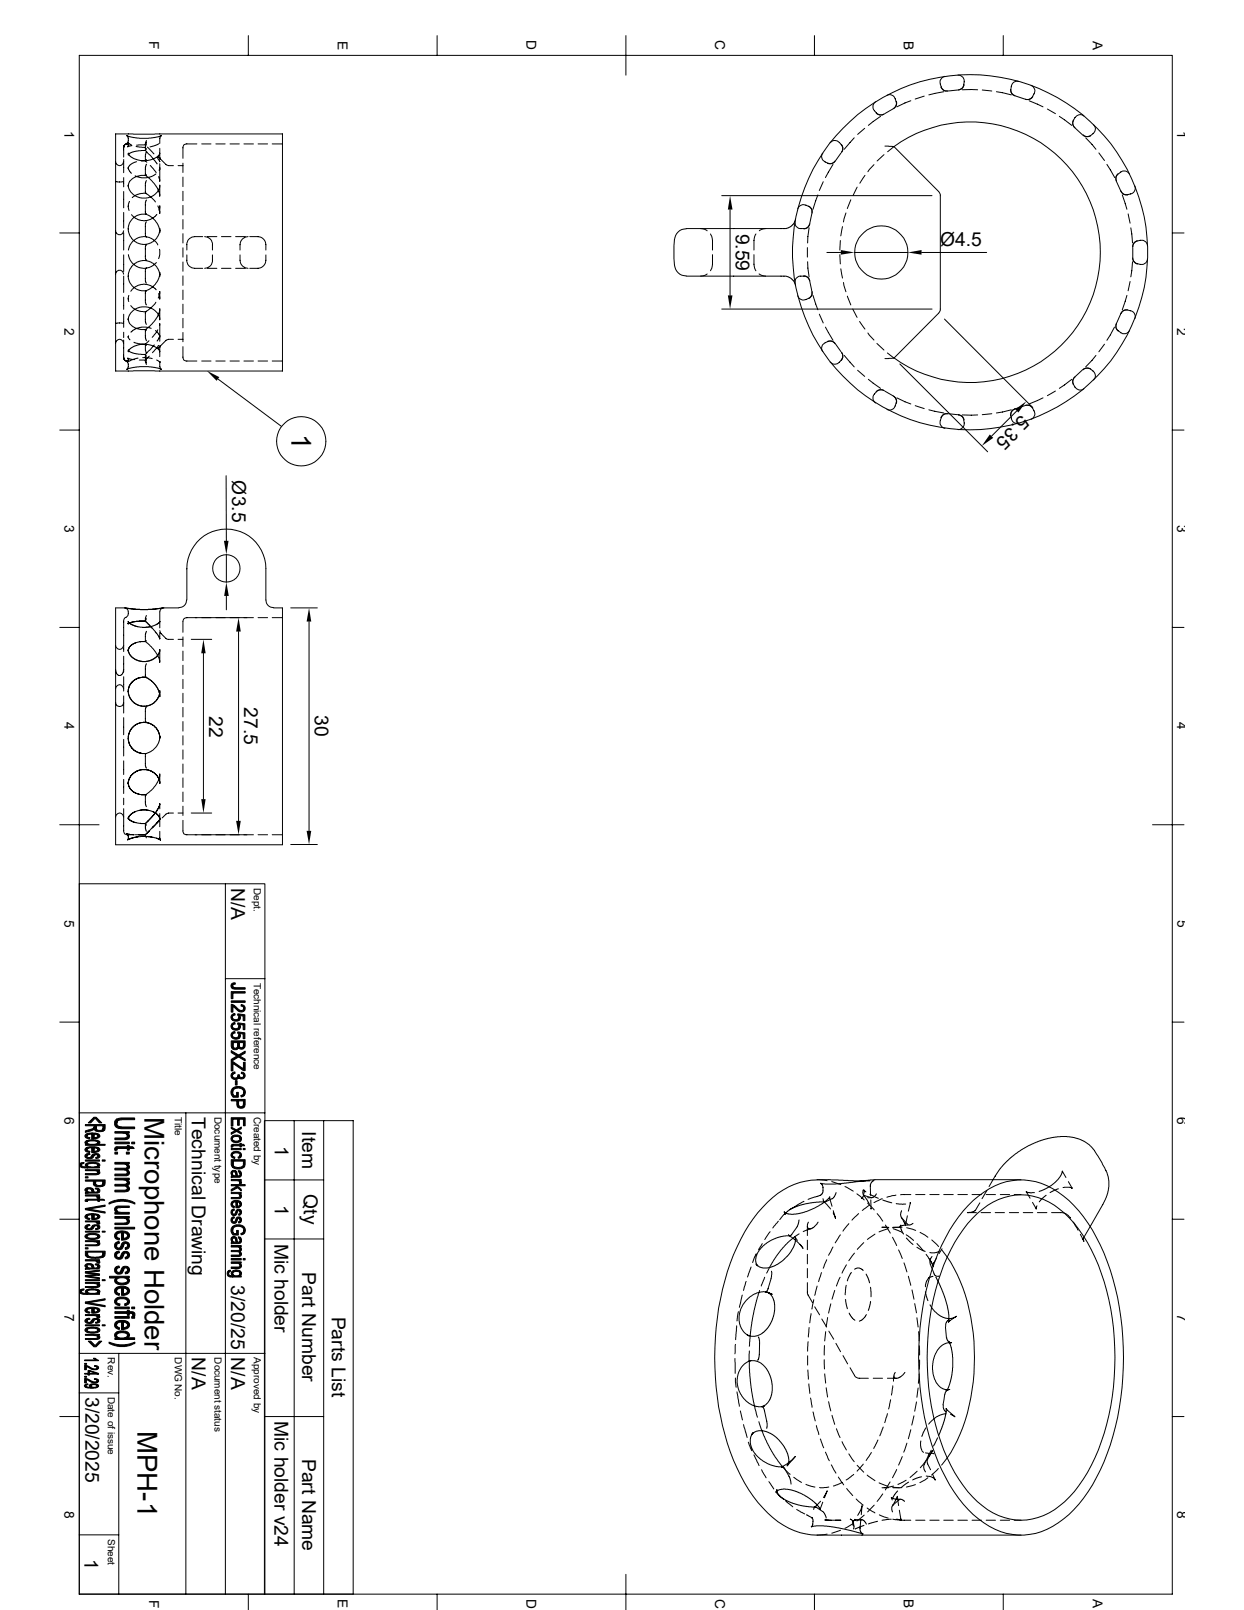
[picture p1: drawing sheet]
<svg xmlns="http://www.w3.org/2000/svg" width="216mm" height="279mm" viewBox="0 0 216 279" stroke-linecap="round" stroke-linejoin="round" font-family="sans-serif">
<defs><g id="words">
<g font-size="4.8">
<text x="50.6" y="75.4" transform="rotate(90 50.6 75.4)">1</text>
<text x="25.1" y="193.8" transform="rotate(90 25.1 193.8)">Microphone Holder</text>
<text x="23.9" y="248.3" transform="rotate(90 23.9 248.3)">MPH-1</text>
</g>
<g font-size="3.3">
<text x="127.7" y="40.6" transform="rotate(90 127.7 40.6)">9.59</text>
<text x="163.2" y="42.8">Ø4.5</text>
<text x="177.3" y="71.9" transform="rotate(135 177.3 71.9)">5.35</text>
<text x="40.3" y="83.4" transform="rotate(90 40.3 83.4)">Ø3.5</text>
<text x="36.3" y="124.2" transform="rotate(90 36.3 124.2)">22</text>
<text x="42.4" y="122.8" transform="rotate(90 42.4 122.8)">27.5</text>
<text x="54.7" y="124.2" transform="rotate(90 54.7 124.2)">30</text>
<text x="40.1" y="154.1" transform="rotate(90 40.1 154.1)">N/A</text>
<text x="33.3" y="193.8" transform="rotate(90 33.3 193.8)">Technical Drawing</text>
<text x="52.5" y="196.3" transform="rotate(90 52.5 196.3)">Item</text>
<text x="47.7" y="198.8" transform="rotate(90 47.7 198.8)">1</text>
<text x="47.7" y="209.1" transform="rotate(90 47.7 209.1)">1</text>
<text x="52.7" y="207.2" transform="rotate(90 52.7 207.2)">Qty</text>
<text x="47.7" y="215.8" transform="rotate(90 47.7 215.8)">Mic holder</text>
<text x="52.5" y="220.8" transform="rotate(90 52.5 220.8)">Part Number</text>
<text x="40.1" y="223" transform="rotate(90 40.1 223)">3/20/25</text>
<text x="57.6" y="228.5" transform="rotate(90 57.6 228.5)">Parts List</text>
<text x="33.3" y="235.5" transform="rotate(90 33.3 235.5)">N/A</text>
<text x="40.1" y="235.5" transform="rotate(90 40.1 235.5)">N/A</text>
<text x="14.8" y="242.4" transform="rotate(90 14.8 242.4)">3/20/2025</text>
<text x="47.6" y="246.6" transform="rotate(90 47.6 246.6)">Mic holder v24</text>
<text x="52.5" y="253.1" transform="rotate(90 52.5 253.1)">Part Name</text>
<text x="14.7" y="270.6" transform="rotate(90 14.7 270.6)">1</text>
</g>
<g font-size="2.4">
<text x="25.9" y="7.2" transform="rotate(90 25.9 7.2)">F</text>
<text x="58.6" y="7.1" transform="rotate(90 58.6 7.1)">E</text>
<text x="91.4" y="7" transform="rotate(90 91.4 7)">D</text>
<text x="124.1" y="7" transform="rotate(90 124.1 7)">C</text>
<text x="156.9" y="7.1" transform="rotate(90 156.9 7.1)">B</text>
<text x="189.7" y="7.1" transform="rotate(90 189.7 7.1)">A</text>
<text x="11.2" y="22.6" transform="rotate(90 11.2 22.6)">1</text>
<text x="204.3" y="22.6" transform="rotate(90 204.3 22.6)">1</text>
<text x="11.2" y="56.9" transform="rotate(90 11.2 56.9)">2</text>
<text x="204.3" y="56.9" transform="rotate(90 204.3 56.9)">2</text>
<text x="11.2" y="91.1" transform="rotate(90 11.2 91.1)">3</text>
<text x="204.3" y="91.1" transform="rotate(90 204.3 91.1)">3</text>
<text x="11.2" y="125.3" transform="rotate(90 11.2 125.3)">4</text>
<text x="204.3" y="125.4" transform="rotate(90 204.3 125.4)">4</text>
<text x="11.2" y="159.6" transform="rotate(90 11.2 159.6)">5</text>
<text x="204.3" y="159.6" transform="rotate(90 204.3 159.6)">5</text>
<text x="11.2" y="193.8" transform="rotate(90 11.2 193.8)">6</text>
<text x="204.3" y="193.8" transform="rotate(90 204.3 193.8)">6</text>
<text x="11.2" y="228" transform="rotate(90 11.2 228)">7</text>
<text x="204.3" y="228.1" transform="rotate(90 204.3 228.1)">7</text>
<text x="11.2" y="262.3" transform="rotate(90 11.2 262.3)">8</text>
<text x="204.3" y="262.3" transform="rotate(90 204.3 262.3)">8</text>
<text x="25.9" y="277.6" transform="rotate(90 25.9 277.6)">F</text>
<text x="58.6" y="277.5" transform="rotate(90 58.6 277.5)">E</text>
<text x="91.4" y="277.5" transform="rotate(90 91.4 277.5)">D</text>
<text x="124.1" y="277.5" transform="rotate(90 124.1 277.5)">C</text>
<text x="156.9" y="277.5" transform="rotate(90 156.9 277.5)">B</text>
<text x="189.7" y="277.5" transform="rotate(90 189.7 277.5)">A</text>
</g>
<g font-size="1.7">
<text x="44" y="154.1" transform="rotate(90 44 154.1)">Dept.</text>
<text x="44" y="170.5" transform="rotate(90 44 170.5)">Technical reference</text>
<text x="30.4" y="193.8" transform="rotate(90 30.4 193.8)">Title</text>
<text x="37.2" y="193.8" transform="rotate(90 37.2 193.8)">Document type</text>
<text x="44" y="193.8" transform="rotate(90 44 193.8)">Created by</text>
<text x="18.7" y="235.5" transform="rotate(90 18.7 235.5)">Rev.</text>
<text x="30.4" y="235.5" transform="rotate(90 30.4 235.5)">DWG No.</text>
<text x="37.2" y="235.5" transform="rotate(90 37.2 235.5)">Document status</text>
<text x="44" y="235.5" transform="rotate(90 44 235.5)">Approved by</text>
<text x="18.7" y="242.4" transform="rotate(90 18.7 242.4)">Date of issue</text>
<text x="18.7" y="267" transform="rotate(90 18.7 267)">Sheet</text>
</g>
</g></defs>
<g fill="none" stroke="#000" stroke-width=".17">
<path d="M13.8 9.6h189.7v267h-189.7zM43.1 6.2v3.4M75.9 6.2v3.4M108.6 6.2v6.8M141.4 6.2v3.4M152 17.7a1.22 1.22 0 0 0 .2 2l.5 .2 .7-.1-.8 .1-.5-.3M153.9 16.6a1.14 1.14 0 0 1 1.6 1.1 1.11 1.11 0 0 1-.5 1.2M154.9 18.9l-1.4 .8M155.6 17.6l-.1 .7-.2 .4-.3 .1M158.1 17.5l-2.4 1M160.4 16.7l-1.6 .5M163.8 15.9l-2.6 .6"/>
<path d="M164 13.3a1.16 1.16 0 0 0-.6 1.8 .97 .97 0 0 0 1.1 .7l-.7-.1-.5-.6M166.2 15.6l-1.6 .2M166.2 13a1.11 1.11 0 0 1 1.1 1.7 1.03 1.03 0 0 1-1 .9l.7-.2 .3-.7M167 15.6h2.7M170.5 15.6l1.6 .2M172.9 15.9l2.6 .6M174.1 6.2v3.4M176.3 16.7l1.5 .5M176.8 14.1a1.16 1.16 0 0 0-1.4 1.4 1.03 1.03 0 0 0 .8 1.1l-.6-.3-.2-.8M178.6 17.5l2.4 1M178.9 14.8a1.15 1.15 0 0 1 .3 2 1.02 1.02 0 0 1-1.2 .4h.8l.4-.4M181.8 18.9l1.4 .8"/>
<path d="M20.1 31.5h1.4M20.1 23.2h28.9v41.2h-28.9zM20.1 28.1a.7 .7 0 0 0 .7 .6 .7 .7 0 0 0 .7-.6M21.5 27.7v2.3M21.5 33.2v2.9M21.5 30.8v1.6M21.5 36.9v2.7M21.7 25.1l-.2 .6a.64 .64 0 0 1 .7-.7zM22.5 35l-.2 .5 .1 1M22.5 31.5l.8-.7 1.1-.3a1.4 1.4 0 0 1 1.7 .6l1.2 1.6 .3 .7 .1 .6v-1.9l-.2 .9-.9 1-1.2 .4h-.8l-.8-.2-.6-.4-.8-.9-.1-.9zM22.8 25.1l-.6-.3v.7l.7-.2M23.6 25.4l1.6 .2"/>
<path d="M23.7 28.1l-1.1 .5-.3 .4v.3v-.3v.4l.5 .7M25.2 36.7v.4l.2 .1M25.2 29.4l.1 1M25.2 25.1l-1.5 .1M25.2 27.9h-.7M25.2 26.1l-1.9 .2-.9 .3-.1 .3v-.3l.4 .6 .6 .4 1 .3h.9l.9-.1 .8-.3 .7-.6 .1-.3M25.2 26.1l1.4 1.5 .7 .8M25.2 27.9l.3 .3M25.2 35.6v1.1M25.2 36.7h.1M25.2 35.6h.1M25.2 29.4h.1"/>
<path d="M25.2 30.4h.1M25.2 26.1h.1M25.3 33.6l-1.3 .1-1.1 .6M25.3 33.6l.8 .5 .9 1M25.3 33.6h.1M25.3 37.2h.1M25.4 37.2l-1.2 .1-1.1 .5-.7 1-.1 .9M25.4 37.2l.7 .3 .9 .9 .6 .9 .1 1v-.6l-.1 .9-.4 .8-.4 .4-.6 .4-.9 .2h-.8l-.7-.2-1-.8-.3-.6-.2-1M25.4 24.4l-.2 .7M25.4 25l-.2 .4v.7M25.4 26.3l-.2 .5v1.1M25.4 24.7l-.2 .4"/>
<path d="M25.4 31.3l-.2 .5 .1 1.8M25.4 27.7l-.2 .2M25.4 38.5l-.2 .3v2.1l.2 .2h-1.1l-.9 .5-.4 .3-.5 .7-.2 .8M25.4 33.5l-.1 .1M25.4 30.3l-.1 .1M25.4 34.7l-.2 .9M25.4 25.8l-.2 .3M25.4 28.5l-.2 .9M25.6 25.5l1.1 1.2M26.1 28.7l1 1.3M27.1 30.2l-.8 .4-.9 .3-1.1-.1-.8-.3M27.2 37.2l-.8 .7-1.3 .4-1.2-.2-.7-.5-.4-.3"/>
<path d="M27.3 27.3l.4 .7M27.4 35.7l.2 .6 .1 .7v-1.3l-.1 .8M27.6 24.9l-.6 .3-1 .3M27.7 29.2v.2M27.7 24.9v-.9l.3-.5-.5 .2-1.7 .3h-2.1l-1.7-.5 .3 .4v.6l-.2 .3a1.03 1.03 0 0 0-.6 1v1.5M27.7 27.3l.1 .3-.4-.4 1.5 1.4 .4 .1h.8M27.7 28.4v3.1l-.2-.9M27.7 29l-.1 .5M27.7 25.7v1.9M30.9 28.7h.8M31.7 38.1v1.7M31.7 35.6v1.7"/>
<path d="M31.7 33.2v1.6M31.7 30.7v1.7M31.7 28.3v1.6M34.2 25h-1.8a.71 .71 0 0 0-.7 1v1.5M35 25h1.6M37.5 25h1.6M39.9 25h1.6M42.3 25h1.7M44.8 25h1.6M47.2 25h1.8M119.1 39.7a2.03 2.03 0 0 0-2 1.9M121.6 39.7l.7 .1 .4 .2"/>
<path d="M125.3 34h36.5M126.7 36.4v14.9M132.9 39.7l-.7 .1-.4 .2M138 38.5a1.15 1.15 0 0 0 1.5 1.2 1.02 1.02 0 0 0 1-.9M138 38l-.1 .6-.3 .4-.4 .4-.8 .3h-17.3M140.3 35.8l.6 .5v.7a1.25 1.25 0 0 0-1.2-1.4 1.06 1.06 0 0 0-1.3 .7M140.4 39.5l-.2 2.7M140.5 38.9l-.2 .5-.3 .2-.5 .1M140.9 37.1l-.4 1.6M141.9 33.8l-.8 2.5M142.8 26.6a1.13 1.13 0 0 0 .9 1.7 1.01 1.01 0 0 0 1.2-.4l-.2 .3-.4 .2h-.7M142.9 31.5l-.7 1.6"/>
<path d="M144.1 24.8a1.26 1.26 0 0 1 2.1 .6l.1 .6-.3 .4 .3-.4v-.5l-.3-.4M144.6 28.5l-1.3 2.3M146 26.5l-1 1.4M146.2 39.3l-.3 1.6M146.8 37l-.4 1.5M147.7 34.7l-.6 1.5M148.3 23.9l-1.8 2M148.8 32.5l-.8 1.5M150.1 22.3l-1.3 1M150.1 30.4l-.9 1.4M151.7 28.6l-1.1 1.2M152.8 20.2l-2.1 1.6"/>
<path d="M153.4 26.8l-1.2 1.1M153.6 25.4h1.6M155.2 25.4l7.7 7.8 .3 .5v20.1l-.3 .6-7.7 7.7M155.2 25.4a22.6 22.6 0 0 1 35.8 18.4 22.6 22.6 0 0 1-35.8 18.3M155.2 25.4l-1.1 .9M183.9 20.2l2.1 1.6M186.6 22.3l1.2 1.1M188 23.4a1.05 1.05 0 0 0 1.3 .1M188 23.5l.4 .2h.5l.4-.2M188.1 20.2a1.16 1.16 0 0 0-1.8 .8l-.1 .5 .4 .7-.4-.6 .1-.8M188.4 23.9l1.8 2M189.8 21.6a1.17 1.17 0 0 1-.5 1.9"/>
<path d="M190.7 26.5l1 1.4M192.1 28.5l1.4 2.3M193.8 31.6l.7 1.5M194.1 30.1l-.4 .6 .1 .8a.94 .94 0 0 1 .3-1.3 1.14 1.14 0 0 1 1.9 0M194.8 33.8l.8 2.5M195.8 37.1l.3 1.6M196.3 39.5l.3 2.7M196.9 32.3a1.14 1.14 0 0 1-1.2 1.5 .98 .98 0 0 1-1.2-.7l.5 .6 .7 .1M10.4 40.4h3.4M20.1 56.1h1.4M20.1 59.6a.7 .7 0 0 1 .7-.7 .7 .7 0 0 1 .7 .7M20.1 40a.7 .7 0 0 0 .7 .7 .7 .7 0 0 0 .7-.7"/>
<path d="M20.1 47.6a.7 .7 0 0 1 .7-.7 .7 .7 0 0 1 .7 .7M21.5 40.4v3M21.5 44.2v2.9M21.5 47.9v2.9M21.5 51.6v2.1M21.5 54.5v2.3M21.5 57.7v.9M21.5 59v2.7a1.01 1.01 0 0 0 .6 1.2l.2 .2v.6l-.3 .4 .7-.3 1.5-.2 2 .1 1.8 .4-.3-.4 .1-.9-.6-.3M22.3 44.2l.2 .8 .9 1 .9 .5h1.1l-.2 .2v2.1l.2 .3M22.3 58.3v.3v-.3v.4l.3 .3M22.4 51.3v1M22.7 53l.7 .7 .4 .2 .7 .2h.8"/>
<path d="M22.9 46.2l.8-.7 1-.3 1.2 .1 .6 .4 .9 .9 .2 .6 .1 .8v-.7l-.1 .7-.3 .9-1 1.1-.9 .5h-.8l-.9-.3-.8-.6-.6-1.1v-1.1zM23.1 53.9l1.2-.6h1.1l.8 .2 .4 .2 .7 .7 .4 .8v.3v-1.9l-.1 .7-.3 .6-1.2 1.6a1.81 1.81 0 0 1-2.3 .5l-.9-.4-.4-.5-.2-.5 .1-.9zM23.2 59.4l.8 .2 1.2 .1M25.2 59.7v1.1l.2 .5M25.2 59.7l.2 .2M25.2 58.3l.2 .8M25.2 52.1l.2 .8M25.2 50.9v1.2M25.2 58.3h.1M25.2 52.1h.1M25.2 50.9h.1M25.2 57.2h.1"/>
<path d="M25.3 54.1l-.1 1.7 .2 .5M25.3 54.1h.1M25.3 57.2l.1 .1M25.3 57.2l-.1 1.1M25.3 50.5h.1M25.4 50.5h-.2v.4M25.4 42.5l-.2 .3v2.1l.2 .3M25.4 41.1l1.1 .4 .6 .5 .3 .5M25.9 59.1l-.7 .6M26.2 57l-.8-.2h-1.1l-1 .4-.6 .5M26.8 59.9l-1.6 1.6M27 57.4l.6 .6 .1 .6"/>
<path d="M27.1 52.5l-1 1-.8 .6M27.1 50.3l-.3-.3-.7-.5-1.3-.2-1.2 .4-.9 .8M27.1 45.6l-.8 .6-.9 .3M27.4 57.2l-1 1.3M27.5 51l.2 .9v-1.3l-.2 1.1M27.5 59.9l-1 1.3M27.7 43.3v.9l-.2 .7M27.7 56.5v-.3v3M27.7 58.2v.3l-.4 .7M30.1 58.9h-.8l-.4 .1-1.5 1.5 .4-.5-.1 .3M30.9 58.9h.8M31.7 57.7v1.6"/>
<path d="M31.7 55.2v1.7M31.7 52.8v1.6M31.7 50.3v1.7M31.7 47.9v1.6M31.7 45.5v1.6M31.7 40.6v1.6M31.7 43v1.6M32.4 44.2a2.18 2.18 0 0 0 .3 1.9l.6 .4 1.9 .1M35.2 41.1h-1.4a1.37 1.37 0 0 0-1.4 1.4v.9M35.5 41.1a1.37 1.37 0 0 1 1.4 1.4v.9M36 46.6h1.6M36 41.1h1.6"/>
<path d="M36.9 44.2a2.18 2.18 0 0 1-.3 1.9l-.6 .4-.5 .1M38.4 46.6h1.7M38.4 41.1h1.7M40.9 46.6h1.6M40.9 41.1h1.6M41.7 44.2a2.37 2.37 0 0 0 .3 1.9l.6 .4 .5 .1M43.1 41.1a1.43 1.43 0 0 0-1.4 1.4v.9M43.3 46.6h1.5M43.3 41.1h1.5M44.7 41.1a1.43 1.43 0 0 1 1.4 1.4v.9M46.1 44.2a2.37 2.37 0 0 1-.3 1.9l-.6 .4-.5 .1M117.1 41.6l-.1 2.2a5.4 5.4 0 0 0 .4 3.2 2.48 2.48 0 0 0 2.1 .9h16.9l.8 .3 .4 .4 .3 .4 .1 .6"/>
<path d="M122.7 47.5l-.4 .3-.7 .1M123.3 40.6l.1 .1a4.1 4.1 0 0 1 .3 2.7M123.7 44.2a4.1 4.1 0 0 1-.3 2.7l-.1 .1M125.3 53.6h36.5M130.9 44.2a4.8 4.8 0 0 0 .2 2.7l.1 .1M131.2 40.6l-.1 .1a4.8 4.8 0 0 0-.2 2.7M131.7 47.5l.5 .3 .7 .1M138.4 51.3a1.24 1.24 0 0 0 2.1 .4l.4-.6v-.5v.7l-.6 .5M139.5 47.9l.5 .1 .3 .2 .2 .5M140.1 43v1.6M140.2 45.4l.2 2.6M140.5 48.8a1.02 1.02 0 0 0-1-.9 1.15 1.15 0 0 0-1.5 1.2"/>
<path d="M140.5 48.9l.4 1.6M141.1 51.3l.8 2.5M142.2 54.5l.7 1.5M143.3 56.8l1.3 2.3M143.5 43.8h2.4M143.6 59.2h.7l.4 .2 .2 .2a1.28 1.28 0 0 0-2 .1l-.3 .8 .2 .5M145 59.7l1 1.3M145.8 44.2v1.6M145.8 41.7v1.7M145.9 46.7l.3 1.6M146.4 49l.4 1.6M147.1 51.4l.6 1.5"/>
<path d="M148 53.6l.8 1.5M148.3 43.8h9.3M149.2 55.8l.9 1.3M150.6 57.8l1.1 1.2M152.2 59.6l1.2 1.1M159.9 43.8h11.3M163.9 55.4l15.3 15.3M191.7 59.7l-1 1.3M193.4 56.8l-1.3 2.3M194.5 54.5l-.7 1.5M195.6 51.3l-.8 2.5M195.7 53.8l-.7 .1-.5 .5a1.13 1.13 0 0 1 1.7-.5 1.01 1.01 0 0 1 .7 1.4"/>
<path d="M196 57.4a1.14 1.14 0 0 1-1.9 0 .94 .94 0 0 1-.3-1.3l-.1 .8 .4 .5M196.1 48.9l-.3 1.6M196.6 45.4l-.3 2.6M196.6 43v1.6M197.4 41.8l-.6 .4-.2 .6a1.19 1.19 0 0 1 1.3-1.1 1.06 1.06 0 0 1 1.2 1M199.1 44.9a1.19 1.19 0 0 1-1.9 .8l-.5-.4-.1-.6 .2 .7 .6 .4M203.5 40.4h2M10.4 74.6h3.4M21.5 62a.62 .62 0 0 0 .7 .7 .63 .63 0 0 1-.7-.7zM23.4 62.4l-.9-.1-.3-.2 .1 .6M24 62.1l-1 .3-.6 .3M24.2 62.5h1"/>
<path d="M24.8 62.1l1.6 .1M25.2 62.5l.2 .4M25.2 61.9l.2 .8M25.2 62.6l.2 .6M25.2 61.5l.2 .3M25.2 61.5v.4M25.2 62.5v.1M25.2 61.9h.1M25.2 61.6h.1M25.2 62.6h.1M25.2 61.5h.1M25.9 61.8l-.7 .7"/>
<path d="M27.7 61l-.1-.3-.7-.5-.8-.3-.9-.2-.9 .1-1 .3-.6 .3-.4 .6v-.3l.1 .3 .9 .3 1.9 .2M27.7 60v1.9M31.7 60.2v1.1a1.15 1.15 0 0 0 .4 1.3l2.1 .1M35 62.7h1.6M37.5 62.7h1.6M37.8 65.8l11.1 8.2M39.9 62.7h1.6M42.3 62.7h1.7M44.8 62.7h1.6M47.2 62.7h1.8M146 62.5l.3-.4v-.5l-.3-.4a1.41 1.41 0 0 1-1.3 2l-.6-.4M146.5 61.7l1.8 2"/>
<path d="M148.8 64.3l1.3 1M150.7 65.8l2.1 1.6M152.1 67.9l.5-.3 .8 .2a1.3 1.3 0 0 0-1.8 .7 1 1 0 0 0 .4 1.4M153.5 67.9l1.4 .8M154 61.3l1.2 .8M155 68.7l.3 .2 .2 .4 .1 .7M155 68.7a1.22 1.22 0 0 1 .4 1.7 1.03 1.03 0 0 1-1.5 .6M155.2 62.1l-1.6 .1M155.7 69l2.4 1.1M156.2 63.2l15.2 15.2M158.8 70.4l1.6 .5M161.2 71.1l2.6 .6"/>
<path d="M163.3 72.5l.5-.6 .7-.1a.97 .97 0 0 0-1.1 .7 1.16 1.16 0 0 0 .6 1.8M164.6 71.8l1.6 .2M167 72h2.7M167.3 72.9l-.3-.7-.7-.2a1.21 1.21 0 0 1 1 1.4 1.02 1.02 0 0 1-1.1 1.1M172.1 71.8l-1.6 .2M175.4 72.1l.2-.8 .6-.3a1.21 1.21 0 0 0-.6 1.8 1 1 0 0 0 1.2 .6M175.5 71.1l-2.6 .6M176.4 71.3l-4.3 4.4M177.8 70.4l-1.5 .5M179.2 70.8l-.4-.4h-.8a1.16 1.16 0 0 1 1.5 .9 1.01 1.01 0 0 1-.6 1.5M181 69l-2.4 1.1M183.2 67.9l-1.4 .8"/>
<path d="M186 65.8l-2.1 1.6M186.3 66.8l-.1-.8 .4-.6a1.17 1.17 0 0 0 0 1.8 1.05 1.05 0 0 0 1.5 .2M187.8 64.2l-1.2 1.1M188 64.2a1.05 1.05 0 0 1 1.3-.1 1.17 1.17 0 0 1 .5 1.9M189.3 64.1l-.4-.2h-.5l-.4 .2M190.2 61.7l-1.8 2M203.5 74.6h2M39.2 82.5l.1 11.4M39.3 96.2v4.8M10.4 108.9h3.4M20.1 116.2l.1 .7 .4 .3h.3l.3-.2 .3-.8M20.1 112a.7 .7 0 0 0 .7 .7 .7 .7 0 0 0 .7-.7"/>
<path d="M20.1 119.5a.7 .7 0 0 1 .7-.7 .7 .7 0 0 1 .7 .7M21.5 108.9v4.2M21.5 113.9v2.7M21.5 117.4v2.5M21.7 105.5l2.6 .3 2.1-.1 1.9-.2-2.6 .3-2.1-.1zM21.7 105.5a.94 .94 0 0 1 .6 .9 .94 .94 0 0 1-.7 .9l-.1 .4v1.1M21.7 105.5h-1.6v41.1h28.9v-41.1h-1.5M22.3 112.9v.1M22.3 119.9l.1 .9 .5 .8 .8 .7 .9 .3 1-.1 1.2-.5 .5-.6 .3-.6 .1-.9M22.3 112.7l.2 .8 .4 .6 .8 .5 .9 .2 1.4-.1 1-.6 .5-.5 .2-.9M22.3 107.9l.3 .4 1.3 .5M22.3 112.7v.2"/>
<path d="M22.3 112.9l.2 .6 .4 .6 .7 .4 .8 .3h.9l.8-.2 .7-.3 .5-.6M22.3 119.9l.1 .7 .6 1.1 .5 .5 1.1 .4 1-.1 1-.4 .8-.9 .3-.8M22.3 112.7v.3M22.3 119.9v.1M22.9 118.4l-.5 .8-.1 .8 .1-1 .7-.8 1-.6h1.2l-.6-.1-.7 .2zM23.5 111.6l-.4 .2-.6 .5-.2 .7M25.2 111.3l-1.1 .1-1.1 .4-.5 .5-.2 .6M25.2 107.8h-1.5l-.9 .2-.6 .2 .1-.3 .4 .4 .7 .3 .9 .2 1 .1 1.6-.4 .6-.3 .2-.3M25.2 111.3l-.9 .1M25.2 111.3l1.4 1.3 .7 1.1M25.2 107.8l1 1M25.2 107.8h.1"/>
<path d="M25.2 111.3h.1M25.3 117.6l.9 .5 .6 .6 .6 .8 .3 .9M25.3 117.5l.9 .6 .7 .7 .7 1.2 .1 .9M25.3 117.5v.1M25.4 115.2l-.2 .5 .1 1.9M25.4 117.5l-.1 .1M25.4 109.6l-.2 .5v1.2M25.4 111.2l-.2 .1M25.4 107.4l-.2 .4M25.4 106.8l-.2 .5v.5M26.2 108.8l.9 1.1M26.2 108.8l.2 .3"/>
<path d="M26.3 108.7l-1.6 .2M27 109.6l.5 .8 .2 .5M27.6 110.5l.1 .4M27.7 109.4l.2 .5 1 1 1.2 .1M27.7 119.9v1v-.5M27.7 112.7v2.2l-.1-.6-.3-.6M27.7 107.9l-.6 .5M27.7 112.7l-.1 .6-.3 .4M27.7 119.9v.5M27.7 109.8v1.1M28.3 105.5a.74 .74 0 0 0-.6 .7v2.8M28.3 105.5h2.7"/>
<path d="M28.3 105.5h.1M30.9 111h.8M31.7 117.9v1.6M31.7 115.4v1.7M31.7 113v1.6M31.7 110.5v1.7M32.4 104.1a1.3 1.3 0 0 1-1.4 1.4M32.4 104.1v-5.5a6.9 6.9 0 0 1 6.9-6.8 6.9 6.9 0 0 1 6.8 6.9v5.4M33.2 111h3.5M35.3 113.4v25.3M39.3 103.4v2.4M41.4 109.6v32.9"/>
<path d="M44 107.2h-11.6a.74 .74 0 0 0-.7 1v1.5M44.8 107.2h1.6M46.1 104.1a1.3 1.3 0 0 0 1.4 1.4M47.2 107.2h1.8M50.5 105.5h4.6M53.6 107.9v36.3M203.5 108.9h2M20.1 121.9a.7 .7 0 0 0 .7 .7 .7 .7 0 0 0 .7-.7M21.5 120.8v2.9M21.5 124.5v3M21.5 128.3v2.9M21.5 132v2.4"/>
<path d="M21.5 135.3v2.4M21.5 138.5v1.2M22.3 128.1l.2 1.2 .7 .9 1.2 .5 1 .1M22.3 128.1l.2 1.1 .7 1 .9 .4 1.3 .2M22.3 135.9l.2 .9 .6 .6 1 .4 1.2 .1M22.3 135.9v.1M22.3 135.9l.2-.9 .7-.9 1.4-.5h.8l.9 .3 .9 .6 .4 .7 .1 .8M22.3 135.9l.2 .9 .6 .6 1.2 .5h1M22.3 136l.1-.9 .3-.5 .8-.7 1.1-.3h1.1l1 .5 .9 1 .1 .9M22.3 128.1l.2-1.1 .4-.6 .8-.8 1.1-.3 .9 .1 1.1 .6 .7 1 .2 1.1M22.3 128.1h.1M25.3 137.9l-.1 1.6 .2 .5"/>
<path d="M25.3 137.9l.1 .1M25.3 137.9h.1M25.4 130.8l-.2 .1v2l.2 .4M25.4 130.8h.1M25.4 122.7l-.2 .3v2.1l.2 .2M27.7 127.9v.2M27.7 127.9l-.3-1.2-.7-.8-.9-.4-1-.2-.8 .3-1.1 .7-.4 .7-.2 1.1M27.7 136v-1.7l-.1 1-.6 1.1-.8 .8-.9 .7M27.7 127.9v-.1v.3M27.7 127.9l-.2 1-.4 .7-1 .9-.7 .3M31.7 139.9v1.6M31.7 137.5v1.6"/>
<path d="M31.7 135v1.7M31.7 132.6v1.6M31.7 130.1v1.6M31.7 127.7v1.6M31.7 122.8v1.6M31.7 120.3v1.7M31.7 125.2v1.7M10.4 143.1h6.8M13.8 153.4h32.2v123.2M20.1 141.8a.7 .7 0 0 1 .7-.7 .7 .7 0 0 1 .7 .7M21.5 140.3v3.5a.79 .79 0 0 0 .6 1.1h1.2M22.7 144.8l-.7-.1 .3 .4v.5l-.2 .2 .7-.3 1.6-.3h1.9l1.6 .6-.2-.3"/>
<path d="M23.2 144.9l-1.2-.2 .3 .3M23.5 140.9l-.7 .3-.4 .5a.57 .57 0 0 0 .5 .8l.7 .2M23.5 144.9h1.6M24 145.2l-1.6 .4M24 144.9h1.2M24.1 144.9h1.2M24.2 140.6h1.6M24.4 142.9h.8M24.8 145.2l1.6 .1M25.2 143.5l.2 .8M25.2 144.9l.2 .5M25.2 142.9l.2 .3"/>
<path d="M25.2 142.9v.6M25.2 143.5h.1M25.2 142.9h.1M25.9 144.3l-.7 .6M26 144.1l-.8 .8M26.6 140.9l1 .7 .1 .5M26.7 143.4l-1.2 1.2M26.9 141.1l-1.7 1.8M27.2 145.5l.7 .3-.2-.3M27.2 142.8l.6-.7-.1 1.4M27.6 142.5l-1.2 1.2M27.6 142.4l-1.1 1.2"/>
<path d="M27.7 140.4v-.9l-.2 .8-.6 .8M27.7 142.1l-.1-.5-.6-.5-.7-.3-.9-.3-1.1 .1-.9 .3-1 .7-.1 .5v-.2l.2 .4 .7 .4 1.2 .2h.8M27.7 141.2v.9M27.7 144.3v1.2M30.1 141.1h-.8l-.4 .1-.7 .7M30.9 141.1h.8M31.7 142.4v1.5a.75 .75 0 0 0 .7 1h11.6M33.2 141.1h3.5M39.1 153.4v123.2M44.8 144.9h1.6M47.2 144.9h1.8M50.5 146.6h4.6"/>
<path d="M200 143.1h5.5M10.4 177.4h3.4M39.1 169.8h6.9M203.5 177.4h2M13.8 193.1h32.2M32.3 193.1v83.5M51.1 194.5v82.1M56.2 194.5v82.1M10.4 211.6h3.4M45.9 204.8h10.3M45.9 215h10.3M130.3 219.9l-.5 1.7"/>
<path d="M131.2 217.6l-.6 1.5M132.3 215.8l-.6 1.1M133.6 213.7l-.9 1.4M135.1 211.9l-1 1.2M136.4 210.4l-1.1 1.3M136.9 214.2l.1 .3M137 214.5h-1l-1.3 .3-1.1 .6-1.1 .8-.8 .8-.5 1-.1 .9 .3 .8-.2-.3 .6 .5 .6 .1h.8l1.1-.2 .8-.5 1-.8 1.2-1.4 .7-1.5v-.7l-.1-.3 .5 .7M137 214.5l1.3 .9 1.1 1.2-.5-.7M137 214.5h.1M138 209.4l-1 .5M138.7 211.7l-.3 1.2-1 1.3-.4 .3M138.7 214.1l-1.4 1-1.4 1.4-1.6 2.1-1.2 2.3"/>
<path d="M139.5 208.5l-1.4 .8M140.1 212.8v1.6M140.1 215.2v1.7M140.1 217.7v1.6M140.3 212.1l-.2 .4 .1 .5a.63 .63 0 0 0 .9 0l.9-.9M140.8 213.2l-1.4 .5M141.8 204.8a12.7 12.7 0 0 0-9.4 4.7 31.8 31.8 0 0 0-7 14.3 51.1 51.1 0 0 0 1.9 29.6 23.6 23.6 0 0 0 8.6 11.3 11.1 11.1 0 0 0 5.9 1.7M142.8 208l.2 .5M143 208.5l1.1 1.3M143.2 208.6l-2.3 .1-2 .4-1.7 .7-.8 .7-.1 .3-.2-.4 .4 .2 .8 .1h1.2l1-.3 1.7-.7 1.5-.8 1.1-.8 .2-.4 .4 1.6M143.5 218.6l-.6 1.5M143.6 204.9l-1.8-.2 9.2 .2"/>
<path d="M144.4 205.1l1.5 .5M144.6 216.4l-.8 1.4M144.6 210.1l.4 1.3-.4-.9M145.1 207l-.3 .6-.3 .4-1.2 .6-.3-.1M145.8 214.3l-.9 1.4M146.6 205.9l1.5 .8M146.9 219.5l-.8 1.4M147.3 212.3l-1 1.4M148.3 217.5l-1 1.3M148.7 207.2l1.3 1M149 210.6l-1.1 1.2M149.8 206.5l-.1 .5 .2 .5 1.4 .4 .3-.1 .5-.6"/>
<path d="M149.9 207.4l1 1.6M149.9 215.6l-1.1 1.2M150.3 206.8l-.4-.3 .1 .4-.1 .6-.4 .5 .3-.1M150.6 208.8l1.1 1.2M150.6 207.9h.7M151 209.1l-1.4 1M151 207.3l1.4 .6M151.1 208.2l.1 1.6v-.1M151.7 204.9l-.4 .2-.3 .5 .1 1.8M151.8 214.2l-1.3 .9M152.2 210.6l1 1.3M153.1 208l-1.4 .7"/>
<path d="M153.2 208.2l1.6 .5M153.7 212.6l.8 1.4M154.1 213.2l-1.5 .6M154.2 213h-1.1l1.2 .1M154.9 214.7l.7 1.5M155 213h1.1M155 213.2l1.5 .7M155.5 207.4l-1.6 .4M155.5 208.9l1.7 .1M156 216.9l.6 1.5M156.5 210.1l-.2 .6v.4l1.1 1.3 .5 .2 .6-.3M156.5 213l-1.6 .1"/>
<path d="M156.9 219.2l.5 1.5M157.3 214.3l1.2 1M157.3 214.8l1.2 1.2M157.4 213.1l1.5 .4M157.5 211l-.3 1.7-.8-1.5M157.6 212.6l-1.1 .1-.4 .3 .2-.4 .1 .8 .4 .8M157.9 208.7h.1l-.4 1.5M158.1 207.3h-1.8M158.9 207.3h1.6M159.1 215.8l1.1 1.2M159.1 216.5l1.5 .7M159.7 213.9l1.3 .8"/>
<path d="M160.7 217.7l.9 1.3M161.3 218.5l.5 .9M161.4 207.3h1.6M161.7 215.2l1.2 1.1M161.8 218.1l-.4 .6 .1 .7 .7 1.8 .4 .3 .4-.1M162.6 218.3l-.6 1v.5l-.5-1.1M163 217.2l-.8 .2h-.8M163.4 216.9a26.4 26.4 0 0 1 5.3 13.1 35.5 35.5 0 0 1-2.6 20 16.5 16.5 0 0 1-2.7 4.3M163.5 216.7l-.5 .9M163.8 207.3h1.6M166.2 207.3h1.7M168 209.2a12.3 12.3 0 0 1 10.7-4.3 13.9 13.9 0 0 1 8.5 5.2 35.1 35.1 0 0 1 7.1 16.8 49.4 49.4 0 0 1-3.3 28.2 20.7 20.7 0 0 1-9.3 10.3 11.1 11.1 0 0 1-11.9-1.8 26.5 26.5 0 0 1-8.1-12.9 50.8 50.8 0 0 1 1.1-33.2l.6-1.4a25.9 25.9 0 0 1 4.6-6.9z"/>
<path d="M168.7 207.3h1.6M168.8 211.4a11.3 11.3 0 0 1 9.4-4 13.1 13.1 0 0 1 9 6 36.5 36.5 0 0 1 6.2 18.8 42.1 42.1 0 0 1-4.7 23.4 17.4 17.4 0 0 1-7.6 7.4 10.5 10.5 0 0 1-11.5-2.4 26.6 26.6 0 0 1-6.8-11.9 46.8 46.8 0 0 1 1-29.2 26 26 0 0 1 5-8.1zM170.1 208.7l-.9 1.4-.7 .3h-.6h1.6M170.3 210.4h1.6M171.2 207.3h1.6M171.3 206.6l-.9 1.4M171.7 205.9l1.8-3 1.3-1.5 1.9-1.5 2.5-1.4 2.6-.9 2.3-.4 2.1 .2 1.9 .6 1 .7 .7 .7 1.5 2.4 1 2.3 .1 1.9-.2 1.1-.4 1.1-3.8 6.7 .1 .5-.6-1.2M172.7 210.4h1.6M173.6 207.3h1.6M175.2 210.4h1.6M176 207.3h1.2M177.2 204.7h-25.6l-6.6 .8h-1.8l-.8-.1 .2 .1 .2 .5v.9l-.1 .3-.3 .2-2.1 .8"/>
<path d="M177.6 210.4h1.6M179.2 208.7l.6 1.1 .2-.5M179.5 207h-.7l-.7-.2 .7 1.1M180 210.4h1.7M181.6 207.4l-1.2 1.2M182.5 210.4l2.1 .1 .8 .4 .4 .5M183.7 206.3l-1.5 .7M185 204.3l-.6-1.1-.4 1-.9 1-1.4 1-1.4 .6M185.4 205.1l.7 1.1-.4-.2-1.2 .1M186.3 212.1l.8 1.4M203.5 211.6h2M13.8 234.9h32.2"/>
<path d="M20.6 234.9v41.7M127.6 235.8v2.5M127.6 233.3v1.6M127.6 239.1l.2 1.6M127.8 230.1l-.1 2.4M128.1 227.6l-.2 1.6M128.8 224.7l-.5 2.2M129.5 225.7l1.1-1 1.2-.5h1.1l1.1 .4-.9-.4 .3 .2 .6 .6 .4 1.1 .1 1.3-.4 1.6-.5 .9-.7 .9-.8 .7-.7 .3-1 .1-.6-.2 .2 .1-.9-.7-.7-1.4-.1-1.4 .1-.8 .6-1.2zM129.5 222.4l-.5 1.5M130 236.2l.4 5.2 1 4.6M130 236.2l.3-.1-1.1 .6-.5 .5-.5 1-.3 1.2 .2 1.5 .7 1.4 .6 .8 .6 .4 1.3 .6h.9M130 236.2l1-.1 1.1 .5 .9 .9 .7 1.3 .3 1.5-.1 1.6-.2 .8-.4 .7-.4 .4-.7 .3 .5-.1"/>
<path d="M130 234.4v1.8M131.6 232l.2 .7v2.5l-.1 .6-.2 .3M131.8 223.9l-1.1 4.4-.4 2.4-.3 2.9M132.7 221.7l-.6 1.5M132.8 224.2h.1M133.9 220.6v1.2l-.6 2-.4 .4M140.1 222.6l.1 2 .8 1.5M140.1 220.1v1.6M140.2 235.3v1.6M140.2 237.7l.1 1.7M140.3 232.8l-.1 1.7M140.4 230.4l-.1 1.6"/>
<path d="M140.8 228l-.3 1.6M141.2 225.6l-.3 1.6M141.4 226.8l.8 1.4M141.8 223.2l-.4 1.6M142.6 220.9l-.5 1.5M142.6 228.9l.9 1.4M143 236l.1 1.6M143.1 233.5l-.1 1.7M143.1 238.4l.2 1.6M143.3 231.1l-.2 1.6M143.6 228.6l-.2 1.7M143.8 231l.9 1.4"/>
<path d="M144.2 226.3l-.4 1.6M144.9 223.9l-.5 1.6M145.1 233.1l.8 1.5M145.8 221.7l-.6 1.5M146.3 235.2l.8 1.5M146.7 225.5l.4 1.6M146.9 223.1l-.2 1.6M147.4 227.9l.4 .7 .6 .5M147.5 237.4l1 1.6 .5 .2h1.7M147.7 220.8l-.6 1.5M148.3 220.3l.5-.3h.3l.7 .5M150.3 221.1l.6 1.5"/>
<path d="M150.4 228.1l-.6 .8-.7 .4M151.1 223.4l.1 1.6M151.1 225.8l-.4 1.6M151.6 239.2h1.6M154 239.2h1.5M155.2 238.8l-.1 .9M155.4 238.2l-.2 .5a.36 .36 0 0 0 0 .3 .36 .36 0 0 0 .3 .2M157.1 238.2l-.8 .8-.8 .2M157.6 221.5l.5 1.6M158.3 223.9l.3 1.6M158.7 226.2l.3 1.6M159.1 228.7l.2 1.6"/>
<path d="M159.4 231.1l.1 1.6M159.5 238.4l-.1 1.7M159.6 233.6v1.6M159.6 236v1.6M160.6 224.2l.4 1.5M161.9 221.5l-.7 .3 .2-.2-.4 .4-.3 .6-.1 .7M162.4 221.6l1.4 3 .6 2.1 .3 1.4-.1 1.3 .2-.2 1.2-.8-.9 .4h-.7l-.8-.2-1.3-.9-.9-1.3M164.1 230.3l.2 1.8M164.3 232.1l.2 .6 .3 .3h.3M164.7 229l-.5 .6-.1 .6M164.8 233l-.1-.1 .4 .9 .2 1.2 .1 2.4-.4 2.3-.4 1-.3 .6M165.1 233h-.7l-.7 .3-.9 .9-.6 1.1-.4 1.7 .2 1.6 .6 1.5 1 .9 .8 .2h-.3l.6-.1"/>
<path d="M10.4 245.8h3.4M13.8 241.7h6.8M45.9 245.8h10.3M127.9 241.6l.4 2.5M128.5 244.9l.4 1.5M129 247.2l.7 2.3M129.9 250.3l.6 1.5M130.9 252.5l.8 1.8M131.7 246.7l.9 2.5 1.3 2.6 1.7 2.5 1.5 1.6M132.2 255.1l.8 1.4M132.2 244.1l.3 .1 .2 .5 .4 2v1.2M132.2 244.1h.1"/>
<path d="M132.3 244.1h-.1M133.4 257.1l.9 1.3M134.8 259l1.2 1.2M135.7 254.6l.4 .1 .9 1.6 .3 1.3M135.7 254.6l-.1 .1M135.7 254.6l1.4-.9 .9-.9-1.4 1.6 .3-.7-.2-1.4-.7-1.4-1.3-1.5-1.1-.7-1.2-.4-1.1 .1-.8 .5 .2-.3-.4 .7-.1 1.1 .2 .8 .8 1.3 .8 .8 1.4 .8 1.3 .4 1.1 .1M137.8 256.4l1.3 .9M139.9 257.6l1.5 .5M140.4 240.2l.1 1.6M140.7 242.6l.2 1.6M141.1 245l.4 1.6M141.7 247.4l.4 1.6"/>
<path d="M142.4 249.7l.6 1.5M142.9 259.9l.7-1.2-.5 1.2M143.3 252l.6 1.5M143.4 240.8l.2 1.6M143.8 243.2l.4 1.7M143.8 258.1h-1.6M144.3 254.2l.8 1.5M144.4 245.6l.5 1.6M145.2 247.9l.6 1.6M145.5 256.3l.9 1.4M146.1 250.2l.8 1.4M146.2 257.3l-1.5 .6"/>
<path d="M146.9 258.3l1.1 1.2M147.3 252.3l1 1.4M148.2 255.9l-1.3 .9M148.8 254.3l1.1 1.2M149.8 254.1l-1 1.2M150.5 256l1.3 1M151.2 252.1l-.9 1.3M152.4 249.9l-.8 1.5M152.6 257.3l1.5 .6M153.1 258.2h1.1M153.2 259.2l-1 1.4M153.3 247.6l-.6 1.6"/>
<path d="M154 245.3l-.5 1.6M154.5 257.2l-.8 1.4M154.6 242.9l-.4 1.6M154.9 258.1h1.6M154.9 240.5l-.2 1.6M155 258.2h1.1M155.1 257.9l-1.6 .2M155.6 255l-.7 1.5M155.8 258.7l-.6 .7-.3 .7M156.6 252.8l-.6 1.5M157.3 256.9l-1.5 .7M157.4 250.4l-.6 1.6"/>
<path d="M157.7 257.2l-1.3 1M158.1 248.1l-.5 1.6M158.6 245.7l-.4 1.6M158.9 257.6l-1.6 .5M159 243.3l-.3 1.6M159.2 255.3l-1.3 1.1M159.3 240.9l-.2 1.6M159.8 250.1v.9l.2 .7M159.9 256.3l-.8 .2-.7 .3M160 251.8l.3 .3M160.6 252.1l1 .1M160.7 247.8l-.7 1.5"/>
<path d="M160.7 253.4l-1 1.3M161 256.5l-1.4 .8M161.2 252.8l.6-1-.9 1.6 .1 .6 .5 1.1M161.6 251.7l-.4 .8M161.8 255.8l.5 1-.2-.3-.5-.2-.9-.1M162.1 252.3l-.6-.1-.4 .4-.8 1.7 .1 .7 .2 .4M162.7 249.5l-.7 1.5M162.9 254.8l-1.2 1.2M163.7 243.8l.1 .8 .5 .4M164 242l-.3 1.8M164.2 245.4h-.5l-1.1 .4-1.4 1.3M164.3 241.3l-.3 .7"/>
<path d="M164.3 241.3h.1M164.8 241.1l-.5 .2M165 245.4l.7 .5-1.5-1.5-.3 2.1-1 2.6M203.5 245.8h2M13.8 266.4h6.8M43.1 276.6v2.8M45.9 276.6v-82.1h15.4v82.1M75.9 276.6v2.8M108.6 273.2v6.2M136.4 260.5l1.2 1M138.3 262l1.4 .7M140 262.9l.9 .5 .2 .2v1l-.3 .4 .8-.2 2.3 .1 3.5 .7 2.4 .6-.4-.4-.2-.5 .2-1.6"/>
<path d="M141.4 261.6h.3l1.2 .8 .5 1M141.4 261.6l-.2 .4M141.4 276.6v2.8M141.8 266.4h35.4M142.4 260.5l-1 1.1M142.8 260.7l-.5 1.3-.2-.5-.7-.8-1.4-1-1.2-.6-2.1-.7h-1.1l-.6 .2-.3 .4 .1-.5v.1l.2 .6 .5 .6 1.6 .9 2.1 .6 2.3 .2M143.6 266.2l-1.8 .2M144.2 263.8h-1h2.7h-.9M145.9 265.6l-1.5 .5M147.7 263.7l.4 .5v1.1M148 264.4l-1.4 .8M148.4 263.7l-.3 .2"/>
<path d="M148.5 263.7h1.1M148.6 260.1l1.2 1.1M149.5 262.8l.1-1.5-.2 .7-.6 1M149.9 264.7l-1.5 .6M150 262.9l-1.3 1M150.4 264.5l-.2-.3-.5-.5-1.4 .1-.3 .3v.6M150.5 261.7l1.3 .9M151.7 261.2l-1.1 1.2M152.3 264l-1.6 .5M152.6 262.9l1.5 .5M154.7 263.7l-1.6 .1M154.9 263.7l1.4 .1h1.8"/>
<path d="M154.9 261.2l.8-1.5 .3 1.6M156 260.3l.4-.1 .6 .4M156 260.3l-1.1 1-.1 .7 .1 .4M156 260.3h.1M156.1 262.1l.2 1.6 .2 .2-1-.2M156.3 260.2h-.8l-.8-.3 .2 .4M158.9 263.8h1.6M161.4 263.8h1.6M163.8 263.8h1.6M166.2 263.8h1.7M168.7 263.8h1.6M171.2 263.8h1.6"/>
<path d="M173.6 263.8h1.6M174.1 276.6v2.8M176 263.8h1.2"/>
<circle cx="153" cy="43.8" r="4.6"/>
<circle cx="168.3" cy="43.8" r="30.8"/>
<circle cx="52.3" cy="76.6" r="4.3"/>
<circle cx="39.3" cy="98.6" r="2.38"/>
</g>
<g fill="#000" stroke="#000" stroke-width=".17">
<path d="M40.1 173.7h2.4v.2h-2.4z" fill-rule="evenodd"/>
<path d="M40.2 176.2l.3-.3h.3v.2l-.3 .1-.2 .2v.6a.62 .62 0 0 1-.1-.8z" fill-rule="evenodd"/>
<path d="M40.3 177.6l.5-.1v.2l-.3 .1-.2 .2v.6a.67 .67 0 0 1 0-1z" fill-rule="evenodd"/>
<path d="M40.3 179.2l.5-.2v.3l-.3 .1-.2 .1v.6a.62 .62 0 0 1 0-.9z" fill-rule="evenodd"/>
<path d="M40.2 170.7l.6-.1 .1 .2-.5 .1v.7a.54 .54 0 0 1-.2-.9z" fill-rule="evenodd"/>
<path d="M40.3 176.5a.6 .6 0 0 0 .6 .5 .6 .6 0 0 0 .6-.5v.5l-.3 .2-.8-.1z" fill-rule="evenodd"/>
<path d="M40.3 178.1a.6 .6 0 0 0 .6 .4 .6 .6 0 0 0 .6-.4v.5l-.3 .2-.8-.2z" fill-rule="evenodd"/>
<path d="M41.6 176.2a.51 .51 0 0 1 0 .8z" fill-rule="evenodd"/>
<path d="M41.6 177.8l.1 .3-.1 .5z" fill-rule="evenodd"/>
<path d="M41.6 179.3l.1 .4-.1 .4z" fill-rule="evenodd"/>
<path d="M40.1 174.3l.5 .2 .6 .5a.58 .58 0 0 0 .6 .3 .58 .58 0 0 0 .5-.3l-.1 .5a1.22 1.22 0 0 1-1.4-.5l-.4-.4v1h-.3z" fill-rule="evenodd"/>
<path d="M41.3 175.9l1.2 .2v1h-.3v-.8l-.6-.1-.1 .8-.1-.6-.2-.3z" fill-rule="evenodd"/>
<path d="M41.3 177.5l1.2 .2v1h-.3v-.8l-.6-.1-.1 .8-.1-.7-.2-.2z" fill-rule="evenodd"/>
<path d="M40.1 172.1h2.4v.2h-2.1v1h-.3z" fill-rule="evenodd"/>
<path d="M40.4 171.1l.1 .2 .4 .1h1.6v.3l-2-.1z" fill-rule="evenodd"/>
<path d="M41.9 174.3a.64 .64 0 0 1 .6 .4 .64 .64 0 0 1-.2 .8v-.6l-.2-.3h-.3z" fill-rule="evenodd"/>
<path d="M14.9 198h.2v.6a.31 .31 0 0 1-.4-.2 .31 .31 0 0 1 .2-.4z" fill-rule="evenodd"/>
<path d="M14.9 196.9l.2-.1v.4l.5 .2-.1 .2a.57 .57 0 0 1-.7-.6z" fill-rule="evenodd"/>
<path d="M14.9 199.3l.2-.2v.5l.5 .2-.1 .2a.69 .69 0 0 1-.8-.5z" fill-rule="evenodd"/>
<path d="M14.8 196.3l.7-.3a.92 .92 0 0 0 .8-.4v.4l-.3 .2-1.2 .3z" fill-rule="evenodd"/>
<path d="M15.1 196.8l.8-.2h.7l.4 .2v.3l-.2-.2-.5-.1v.8l-.4 .1v-.9l-.6 .1-.2 .2z" fill-rule="evenodd"/>
<path d="M15.1 199.1l.4-.1 1.3 .1h.2v.4l-.2-.2-.5-.1v.8h-.4v-.8l-.6 .1-.2 .2z" fill-rule="evenodd"/>
<path d="M16.3 196.8v.6h.2l.5-.2v-.4a.38 .38 0 0 1 .4 .4 .38 .38 0 0 1-.5 .3l-.6 .1z" fill-rule="evenodd"/>
<path d="M15.1 198l.4-.2h.8a.77 .77 0 0 1 1 .5l-.3 .3v-.3a1.38 1.38 0 0 0-1.6-.2l-.3 .2z" fill-rule="evenodd"/>
<path d="M16.3 199.2v.6h.2l.5-.2v-.5a.38 .38 0 0 1 .4 .4 .38 .38 0 0 1-.5 .4l-.6 .1z" fill-rule="evenodd"/>
<path d="M15.3 194.9l1-1h.4l1 1h-.5l-.7-.8-.8 .8z" fill-rule="evenodd"/>
<path d="M16.7 195.4v.4a.63 .63 0 0 0 .6 .4 .63 .63 0 0 0 .6-.4l-.1 .5h-1.1z" fill-rule="evenodd"/>
<path d="M14.8 195.2h3.4v.9l-.3 .2v-.9h-1.2v.9l-.4-.3v-.6h-1.5z" fill-rule="evenodd"/>
<path d="M14.8 198.6h.3v-.2a1.95 1.95 0 0 0 1.9-.1v.3h1.2v.2h-3.4z" fill-rule="evenodd"/>
<path d="M20 199.1l.3-.1v.6h-.4v-.3z" fill-rule="evenodd"/>
<path d="M22.1 196.6v.5z" fill-rule="evenodd"/>
<path d="M19.9 198.2h2.5v.3h-2.5z" fill-rule="evenodd"/>
<path d="M19.9 196.4h2.5v.2h-.3v.3l-.4-.2-1.8-.1z" fill-rule="evenodd"/>
<path d="M19.9 197.5l1.9-.1 .3-.2v-.5a.61 .61 0 0 1 .3 .8 .61 .61 0 0 1-.8 .3h-1.7z" fill-rule="evenodd"/>
<path d="M20.3 199h1.8v-.2h.3v.2h.6l.3 .3h-.9v.3h-.3v-.3h-1.7l-.1 .2z" fill-rule="evenodd"/>
<path d="M20 194.4l.3-.2v.7a.79 .79 0 0 0 1 .7h2.1v.3h-2a1.18 1.18 0 0 1-1.5-.8z" fill-rule="evenodd"/>
<path d="M20.3 194.2l.7-.2h2.4v.3h-2a.86 .86 0 0 0-1.1 .6z" fill-rule="evenodd"/>
<path d="M22.9 198.2h.5v.3h-.5z" fill-rule="evenodd"/>
<path d="M40.2 198.7l.2-.1v.5h-.3z" fill-rule="evenodd"/>
<path d="M40.4 186.1l.4-.1v.3l-.3 .1-.2 .2z" fill-rule="evenodd"/>
<path d="M40.9 187.5h.2v.8h-.2z" fill-rule="evenodd"/>
<path d="M40.1 195.6l.9 .5-.2 .1-.7-.4z" fill-rule="evenodd"/>
<path d="M40.4 180.9v.5a.41 .41 0 0 0 .5 .5 .41 .41 0 0 0 .3-.5v.6l-.2 .2-.5-.1-.1-.1z" fill-rule="evenodd"/>
<path d="M40.2 186.4l.1-.2v.4a.5 .5 0 0 0 .5 .5 .5 .5 0 0 0 .5-.4v.5a.71 .71 0 0 1-.9 0 .71 .71 0 0 1-.2-.8z" fill-rule="evenodd"/>
<path d="M40.3 188.9l.1 .8 .2 .4 .5 .1v-.6h.3v.8h-.9l-.3-.3-.1-.7z" fill-rule="evenodd"/>
<path d="M40.1 182.3l1.3 .8-.3 .2-1-.6z" fill-rule="evenodd"/>
<path d="M40.3 179.7a.6 .6 0 0 0 .6 .4 .6 .6 0 0 0 .6-.4v.5l-.4 .1-.7-.1z" fill-rule="evenodd"/>
<path d="M41.3 186.5h.2v.6l-.1-.2-.1 .3z" fill-rule="evenodd"/>
<path d="M40.4 197.1l.3-.1 .8 .1h.2v.5a.75 .75 0 0 0-1.4 0z" fill-rule="evenodd"/>
<path d="M40.1 199.3h1.8v.2h-1.8z" fill-rule="evenodd"/>
<path d="M40.1 196.6l1.8-1v.3l-1.8 .9z" fill-rule="evenodd"/>
<path d="M41.1 196.3h.3l.5 .3v.2z" fill-rule="evenodd"/>
<path d="M40.2 197.3l.1-.2v.5a.72 .72 0 0 0 .7 .4 .72 .72 0 0 0 .7-.4v-.5a.66 .66 0 0 1 .1 .9 .66 .66 0 0 1-.8 .3 .69 .69 0 0 1-.7-.2 .69 .69 0 0 1-.1-.8z" fill-rule="evenodd"/>
<path d="M41.5 180.9v.5a.38 .38 0 0 0 .4 .4 .38 .38 0 0 0 .3-.5v.7h-.6z" fill-rule="evenodd"/>
<path d="M41.4 191.1v.5a.43 .43 0 0 0 .4 .5 .43 .43 0 0 0 .4-.5v.6h-.8z" fill-rule="evenodd"/>
<path d="M42.3 189.6v.6l-.4 .2-.1-.3 .4-.2z" fill-rule="evenodd"/>
<path d="M41.9 186.1l.4 .1v.4l-.2-.2-.2-.1z" fill-rule="evenodd"/>
<path d="M40.4 198.6h1.3v-.2h.2v.2h.4l.2 .2h-.6v.3h-.2v-.3h-1.2l-.1 .2z" fill-rule="evenodd"/>
<path d="M41.3 179.1l1.2 .1v1.1h-.3v-.8l-.6-.2-.1 .9-.1-.7-.2-.2z" fill-rule="evenodd"/>
<path d="M42.2 199.3h.3v.2h-.3z" fill-rule="evenodd"/>
<path d="M40.1 194h2.4v1.4h-.3v-1.2h-.7v1.1h-.3v-1.1h-.8v1.2h-.3z" fill-rule="evenodd"/>
<path d="M40.1 180.6h2.4v1.1l-.3 .3v-1.1h-.7v1l-.1-.1-.2 .2v-1.1h-.8l-.1 1.1-.2-.4z" fill-rule="evenodd"/>
<path d="M40.1 183.9l2.4-1.5v.4l-2.4 1.4z" fill-rule="evenodd"/>
<path d="M41.4 183.4l.2-.1h.2l.7 .5v.3z" fill-rule="evenodd"/>
<path d="M40.1 184.2h.3l1.8 1.3v-1.1h.3v1.4h-.3l-1.8-1.2v1.2h-.3z" fill-rule="evenodd"/>
<path d="M41.5 186.6a.38 .38 0 0 0 .4 .4 .38 .38 0 0 0 .4-.4v-.4a.6 .6 0 0 1 .1 .9 .6 .6 0 0 1-.9 0z" fill-rule="evenodd"/>
<path d="M40.1 190.8h2.4v.9l-.1 .4-.2 .1v-1.1h-.8v1.1l-.3-.4v-.7h-1z" fill-rule="evenodd"/>
<path d="M40.4 188.8l.7-.2 .9 .1a.91 .91 0 0 1 .3 1.5v-.6a1.01 1.01 0 0 0-1.7-.5l-.2 .5z" fill-rule="evenodd"/>
<path d="M14.1 201.8h.5l-.5 .4z" fill-rule="evenodd"/>
<path d="M14.8 204.2h.5v.2h-.5z" fill-rule="evenodd"/>
<path d="M14.8 216.5h.5v.2h-.5z" fill-rule="evenodd"/>
<path d="M15.1 206.5v.4z" fill-rule="evenodd"/>
<path d="M15.1 219.7v.3z" fill-rule="evenodd"/>
<path d="M13.9 201.9l.2-.1v.4a.77 .77 0 0 0 1 .3l.1 .2h-.2a1.2 1.2 0 0 1-1.2-.4z" fill-rule="evenodd"/>
<path d="M14.8 208.3l.4-.2v.4h-.4z" fill-rule="evenodd"/>
<path d="M15.1 200.2h.4l.1 .2h-.3l-.2 .2z" fill-rule="evenodd"/>
<path d="M14.9 210.9l.2-.1v.4l.5 .3-.1 .1a.6 .6 0 0 1-.7-.6z" fill-rule="evenodd"/>
<path d="M15.1 212.6l.4-.1 .1 .2-.4 .1-.1 .2z" fill-rule="evenodd"/>
<path d="M14.8 206.3a1.19 1.19 0 0 1 1.3 0l-.1 .6a.66 .66 0 0 0-.5-.6l-.4 .2-.1 .3-.2-.1z" fill-rule="evenodd"/>
<path d="M14.8 219.5a1.16 1.16 0 0 1 1.3 0l-.1 .5a.5 .5 0 0 0-.3-.5 .5 .5 0 0 0-.6 .2l-.1 .3-.3-.3z" fill-rule="evenodd"/>
<path d="M15.1 210.8l.7-.2 1 .1 .2 .1v.4l-.2-.3-.5-.1v.8h-.4v-.8l-.6 .1-.2 .3z" fill-rule="evenodd"/>
<path d="M15.1 214.2l.7-.2 .8 .1 .4 .1v.4a1.48 1.48 0 0 0-1.8-.2l-.1 .2z" fill-rule="evenodd"/>
<path d="M14.9 200.4l.2-.2v.4a.46 .46 0 0 0 .5 .3 .46 .46 0 0 0 .4-.5l.3-.2h.5h.2v.4a.44 .44 0 0 0-.5-.2 .44 .44 0 0 0-.3 .5 .92 .92 0 0 1-1.5-.3z" fill-rule="evenodd"/>
<path d="M14.9 201.9l.8-.2h.8l.5 .1v.4a1.55 1.55 0 0 0-1.8 0v.5l-.1-.2-.3-.2z" fill-rule="evenodd"/>
<path d="M16.6 206.2h.4v.4l-.2-.2-.3-.1z" fill-rule="evenodd"/>
<path d="M14.9 212.6h.2v.4a.51 .51 0 0 0 .5 .2 .51 .51 0 0 0 .4-.4l.4-.2h.5l.1 .3a.43 .43 0 0 0-.5-.2 .43 .43 0 0 0-.3 .5 .89 .89 0 0 1-1.5-.3z" fill-rule="evenodd"/>
<path d="M16.6 219.3l.4 .1v.4l-.1-.2-.4-.1z" fill-rule="evenodd"/>
<path d="M16.9 203.2l.1 .3z" fill-rule="evenodd"/>
<path d="M16.9 215.5l.1 .3z" fill-rule="evenodd"/>
<path d="M14.8 201.3h2.5v.2h-2.5z" fill-rule="evenodd"/>
<path d="M14.8 213.7h2.5v.1h-2.5z" fill-rule="evenodd"/>
<path d="M15.2 202.2a1.62 1.62 0 0 0 1.8 .1v.2h.3v.2h-2.1z" fill-rule="evenodd"/>
<path d="M14.8 203h2.5v.2h-.4v.1l-.3-.1h-1.8z" fill-rule="evenodd"/>
<path d="M14.8 207.3h2.5v.2h-.4v.3l-.3-.2h-1.8z" fill-rule="evenodd"/>
<path d="M14.8 211.9h2.5v.1h-.4v.3l-.5-.3h-1.6z" fill-rule="evenodd"/>
<path d="M14.8 215.3h2.5v.2h-.4v.2l-.3-.2h-1.8z" fill-rule="evenodd"/>
<path d="M14.8 218.6h2.5v.2h-.4v.2l-.4-.2h-1.7z" fill-rule="evenodd"/>
<path d="M17 200.2a.42 .42 0 0 1 .3 .6 .42 .42 0 0 1-.5 .2h-.2v-.1l.4-.2z" fill-rule="evenodd"/>
<path d="M17 201.8a.34 .34 0 0 1 .4 .4 .34 .34 0 0 1-.4 .3z" fill-rule="evenodd"/>
<path d="M14.8 203.7h1.9l.3-.2v-.3a.36 .36 0 0 1 .3 .4 .36 .36 0 0 1-.5 .2l-2 .1z" fill-rule="evenodd"/>
<path d="M14.8 206.9h.3v-.2l.4 .2h.5l.1-.6a.5 .5 0 0 0 .3 .5 .5 .5 0 0 0 .5 0l.1-.6a.46 .46 0 0 1 .3 .6 .46 .46 0 0 1-.7 .3h-1.8z" fill-rule="evenodd"/>
<path d="M16.9 207.5l.4 .1v.3h-.5z" fill-rule="evenodd"/>
<path d="M16.3 210.8l.1 .7 .6-.3v-.4a.39 .39 0 0 1 .3 .4 .39 .39 0 0 1-.5 .3l-.5 .1z" fill-rule="evenodd"/>
<path d="M16.9 212l.4 .2-.1 .3-.4-.1z" fill-rule="evenodd"/>
<path d="M17 212.6a.4 .4 0 0 1 .3 .5 .4 .4 0 0 1-.5 .3h-.2v-.2l.4-.1z" fill-rule="evenodd"/>
<path d="M14.8 214.4l.3-.2v.4a1.76 1.76 0 0 0 1.9 0v-.4a.41 .41 0 0 1 .3 .5 .41 .41 0 0 1-.5 .3l-.8 .1a1.06 1.06 0 0 1-1.3-.6z" fill-rule="evenodd"/>
<path d="M14.8 216h1.8l.4-.1v-.4a.36 .36 0 0 1 .3 .5 .36 .36 0 0 1-.5 .2h-2z" fill-rule="evenodd"/>
<path d="M16.9 218.8l.4 .1-.1 .3h-.4z" fill-rule="evenodd"/>
<path d="M14.8 220.1l.3-.1v-.2l.4 .2h.5l.1-.5h.1a.43 .43 0 0 0 .2 .6 .43 .43 0 0 0 .6-.3v-.4a.43 .43 0 0 1 .3 .6 .43 .43 0 0 1-.6 .2l-1.9 .1z" fill-rule="evenodd"/>
<path d="M16.6 205v.4a.7 .7 0 0 0 1.1 .3l.1-.3v.5l-.7 .1-.5-.2z" fill-rule="evenodd"/>
<path d="M15.2 217.3v.3a.78 .78 0 0 0 1 .5h.6a.98 .98 0 0 0 1-.4l.1 .5h-.2l-1.1 .2h-.8l-.6-.2z" fill-rule="evenodd"/>
<path d="M15.2 208.1h1.8v-.1h.3v.1h.6l.3 .2h-.9v.2h-.3v-.2h-1.7l-.1 .1z" fill-rule="evenodd"/>
<path d="M17.7 201.3h.5v.2h-.5z" fill-rule="evenodd"/>
<path d="M17.7 213.7h.5v.1h-.5z" fill-rule="evenodd"/>
<path d="M14.8 204.8h3.4v.8l-.4 .3v-.9h-1.2l-.1 .8-.3-.2v-.6h-1.4z" fill-rule="evenodd"/>
<path d="M14.8 209.7l3.4 .6v.2l-3.4-.6z" fill-rule="evenodd"/>
<path d="M14.8 209.7l3.4-.6v.2l-2.7 .5z" fill-rule="evenodd"/>
<path d="M14.8 217.1h3.4v.8l-.3 .3-.1-.9h-2.6v.9l-.4-.4z" fill-rule="evenodd"/>
<path d="M19.9 213h3.5v.3h-3.5z" fill-rule="evenodd"/>
<path d="M20.2 209.9l.1 .5z" fill-rule="evenodd"/>
<path d="M19.9 199.9h.5v.4h-.5z" fill-rule="evenodd"/>
<path d="M20 214l.2-.2v.8l.5 .3v.3a.78 .78 0 0 1-.7-1.2z" fill-rule="evenodd"/>
<path d="M20.2 215.6l.5-.2v.3l-.3 .2-.2 .3z" fill-rule="evenodd"/>
<path d="M20.2 217.3l.5-.2v.3l-.3 .1-.2 .3z" fill-rule="evenodd"/>
<path d="M20.2 219.8l.5-.1v.3l-.3 .1-.2 .3z" fill-rule="evenodd"/>
<path d="M22.1 202v.4z" fill-rule="evenodd"/>
<path d="M22.1 204.8v.4z" fill-rule="evenodd"/>
<path d="M22.1 211.4v.5z" fill-rule="evenodd"/>
<path d="M19.9 202.7l2.1-.1 .1 .9-.1-.3-.2-.1-1.9-.1z" fill-rule="evenodd"/>
<path d="M19.9 205.5h1.8l.3-.1 .1 .8v-.2l-.4-.2h-1.8z" fill-rule="evenodd"/>
<path d="M20.3 213.8a2.36 2.36 0 0 1 1.8 0v.6l-.2-.4h-.5v1.2h-.3v-1.3l-.7 .2-.2 .4z" fill-rule="evenodd"/>
<path d="M20.1 215.7l.1-.1v.6a.41 .41 0 0 0 .5 .4 .41 .41 0 0 0 .3-.6 .76 .76 0 0 1 1.1-.4v.6a.34 .34 0 0 0-.3-.4 .34 .34 0 0 0-.3 .4 .78 .78 0 0 1-1.1 .7 .78 .78 0 0 1-.3-1.2z" fill-rule="evenodd"/>
<path d="M20.1 217.3h.1v.5a.41 .41 0 0 0 .5 .4 .41 .41 0 0 0 .3-.5 .73 .73 0 0 1 1.1-.4v.5a.34 .34 0 0 0-.3-.4 .34 .34 0 0 0-.3 .4 .78 .78 0 0 1-1.1 .7 .78 .78 0 0 1-.3-1.2z" fill-rule="evenodd"/>
<path d="M20.1 219.9l.1-.1v.6a.41 .41 0 0 0 .5 .4 .41 .41 0 0 0 .3-.5 .73 .73 0 0 1 1.1-.5v.6a.34 .34 0 0 0-.3-.4 .34 .34 0 0 0-.3 .4 .78 .78 0 0 1-1.1 .7 .78 .78 0 0 1-.3-1.2z" fill-rule="evenodd"/>
<path d="M21.9 199.9h.5v.4h-.5z" fill-rule="evenodd"/>
<path d="M19.9 201.7h2.5v.3h-.3v.3l-.5-.3h-1.7z" fill-rule="evenodd"/>
<path d="M19.9 204.5h2.5v.3h-.3v.2l-.7-.2h-1.5z" fill-rule="evenodd"/>
<path d="M20.1 209.4l.3-.1h2v.2l-1.9 .1-.2 .2-.1 .6a.54 .54 0 0 1-.1-1z" fill-rule="evenodd"/>
<path d="M19.9 210.4h.4l.1-.2 .6 .2h1.4v.3h-2.5z" fill-rule="evenodd"/>
<path d="M19.9 211.1h2.5v.3h-.3v.3l-.3-.2-.3-.1h-1.6z" fill-rule="evenodd"/>
<path d="M22.1 202a.5 .5 0 0 1 .4 .5 .5 .5 0 0 1-.4 .5z" fill-rule="evenodd"/>
<path d="M19.9 203.8h1.9l.3-.2v-.6a.56 .56 0 0 1 .3 .8 .56 .56 0 0 1-.7 .2h-1.8z" fill-rule="evenodd"/>
<path d="M22.1 204.8a.48 .48 0 0 1 .4 .5 .48 .48 0 0 1-.4 .4z" fill-rule="evenodd"/>
<path d="M19.9 206.5h1.9l.3-.2v-.5a.58 .58 0 0 1 .3 .7 .58 .58 0 0 1-.7 .3h-1.8z" fill-rule="evenodd"/>
<path d="M19.9 212.3l1.9-.1 .3-.2v-.5a.59 .59 0 0 1 .3 .7 .59 .59 0 0 1-.8 .3h-1.7z" fill-rule="evenodd"/>
<path d="M21.4 214v.9h.2l.5-.3v-.8a.75 .75 0 0 1 .3 .9 .75 .75 0 0 1-.8 .5h-.2z" fill-rule="evenodd"/>
<path d="M22.1 215.6a.65 .65 0 0 1 .4 .8 .65 .65 0 0 1-.7 .4l-.1-.3h.3l.1-.3z" fill-rule="evenodd"/>
<path d="M22.1 217.3a.65 .65 0 0 1 .4 .7 .65 .65 0 0 1-.7 .5l-.1-.3 .3-.1 .1-.3z" fill-rule="evenodd"/>
<path d="M18.9 208.7l1-.4 1.6-.1 1.3 .2 .6 .3v.3l-.8-.4-1.1-.2-1.3 .1-1.3 .5z" fill-rule="evenodd"/>
<path d="M40.3 203.6v.5z" fill-rule="evenodd"/>
<path d="M40.3 215.1v.5z" fill-rule="evenodd"/>
<path d="M40.3 208.5v.6l.4 .2-.1 .3a.64 .64 0 0 1-.5-.5 .64 .64 0 0 1 .2-.6z" fill-rule="evenodd"/>
<path d="M40.4 209.9l.2-.1 .1 .2-.3 .2-.1 .2z" fill-rule="evenodd"/>
<path d="M40.3 211.2h.3l.1 .2-.3 .1-.1 .3z" fill-rule="evenodd"/>
<path d="M40.2 200.2l.1-.2v.6l.5 .2-.1 .2a.59 .59 0 0 1-.5-.8z" fill-rule="evenodd"/>
<path d="M40.2 203.3a.57 .57 0 0 1 .8 0v.7a.49 .49 0 0 0-.6-.6l-.1 .6a.58 .58 0 0 1-.1-.7z" fill-rule="evenodd"/>
<path d="M40.2 214.8l.3-.2 .4 .1 .1 .1v.8v-.2a.46 .46 0 0 0-.5-.5l-.2 .1v.5a.56 .56 0 0 1-.1-.7z" fill-rule="evenodd"/>
<path d="M40.3 212.9l.1 .8 .2 .4h.5v-.6h.3v.8h-.9l-.2-.1-.2-.5v-.5z" fill-rule="evenodd"/>
<path d="M40.3 208.5l.5-.2 .7 .1 .2 .1v.5l-.2-.3-.3-.1-.1 1h-.2v-1h-.3l-.3 .4z" fill-rule="evenodd"/>
<path d="M40.1 217l1.5-.1 .1 .7-.3-.3-1.3-.1z" fill-rule="evenodd"/>
<path d="M41.6 207.1l.1 .4z" fill-rule="evenodd"/>
<path d="M41.6 216.4l.1 .3z" fill-rule="evenodd"/>
<path d="M41.6 219.2l.1 .4z" fill-rule="evenodd"/>
<path d="M41.3 200.8l.3-.1 .1-.3v.5l-.3 .1z" fill-rule="evenodd"/>
<path d="M41.4 203.2h.3v.6l-.1-.3-.2-.1z" fill-rule="evenodd"/>
<path d="M40.3 209.9v.5a.29 .29 0 0 0 .3 .3 .29 .29 0 0 0 .3-.3 .53 .53 0 0 1 .8-.5v.5v-.2a.38 .38 0 0 0-.5 0 .38 .38 0 0 0-.1 .5 .57 .57 0 0 1-.9 .1 .57 .57 0 0 1 .1-.9z" fill-rule="evenodd"/>
<path d="M40.3 211.3v-.1v.6a.28 .28 0 0 0 .4 .2 .28 .28 0 0 0 .2-.3 .53 .53 0 0 1 .8-.5v.5v-.2a.38 .38 0 0 0-.5 .1 .38 .38 0 0 0-.1 .4 .57 .57 0 0 1-.9 .2 .57 .57 0 0 1 .1-.9z" fill-rule="evenodd"/>
<path d="M41.4 214.6l.3 .1v.5l-.1-.2-.2-.2z" fill-rule="evenodd"/>
<path d="M40.1 206.4l1-.6 .8 .6v.3l-.7-.6-1.1 .6z" fill-rule="evenodd"/>
<path d="M40.1 218.4h1.8v.3h-1.8z" fill-rule="evenodd"/>
<path d="M40.1 204.7h1.8v.2h-.3v.3l-.1-.2-.3-.1h-1.1z" fill-rule="evenodd"/>
<path d="M40.1 206.9h1.8v.2h-.3v.2l-.3-.2h-1.2z" fill-rule="evenodd"/>
<path d="M40.1 216.2h1.8v.2h-.3v.2l-.2-.2h-1.3z" fill-rule="evenodd"/>
<path d="M40.1 219h1.8v.2h-.3v.3l-.2-.3h-1.3z" fill-rule="evenodd"/>
<path d="M40.3 200l.7-.2a.68 .68 0 0 1 .8 .3 .68 .68 0 0 1-.1 .8v-.5a.76 .76 0 0 0-1.4 0z" fill-rule="evenodd"/>
<path d="M40.3 203.8l.3 .2h.4v-.7l.1 .4a.26 .26 0 0 0 .3 .3 .26 .26 0 0 0 .3-.2v-.6a.59 .59 0 0 1 .2 .7 .59 .59 0 0 1-.6 .4l-1.2 .1v-.3h.2z" fill-rule="evenodd"/>
<path d="M41.6 204.9l.3 .1-.1 .4h-.3z" fill-rule="evenodd"/>
<path d="M40.1 207.8h1.4l.2-.7a.51 .51 0 0 1 .1 .7 .51 .51 0 0 1-.6 .2h-1.1z" fill-rule="evenodd"/>
<path d="M41.2 208.6v.7h.2l.3-.2v-.6a.62 .62 0 0 1 .1 .7 .62 .62 0 0 1-.7 .4z" fill-rule="evenodd"/>
<path d="M41.7 209.9l.1 .1a.53 .53 0 0 1 .1 .6 .53 .53 0 0 1-.5 .3v-.2l.3-.2z" fill-rule="evenodd"/>
<path d="M41.7 211.2a.57 .57 0 0 1 .2 .6 .57 .57 0 0 1-.5 .5v-.3l.3-.2z" fill-rule="evenodd"/>
<path d="M40.3 215.3l.3 .2 .4 .1v-.8l.1 .2a.39 .39 0 0 0 .1 .4 .39 .39 0 0 0 .4 .1l.1-.8 .2 .3a.56 .56 0 0 1 0 .6 .56 .56 0 0 1-.6 .2l-1.2 .1v-.3h.2z" fill-rule="evenodd"/>
<path d="M41.7 216.4a.42 .42 0 0 1 .2 .4 .42 .42 0 0 1-.3 .4z" fill-rule="evenodd"/>
<path d="M40.1 217.8h1.4l.2-.1v-.5a.46 .46 0 0 1 .2 .6 .46 .46 0 0 1-.6 .3h-1.2z" fill-rule="evenodd"/>
<path d="M40.1 219.9h1.3l.3-.2v-.5a.52 .52 0 0 1 .1 .7 .52 .52 0 0 1-.6 .2h-1.1z" fill-rule="evenodd"/>
<path d="M40.4 201.5v.4a.87 .87 0 0 0 1.3 .7 .58 .58 0 0 0 .5-.7v.7l-.6 .3-.7-.1-.5-.2z" fill-rule="evenodd"/>
<path d="M42.3 213.5v.6l-.4 .2-.1-.2 .4-.3z" fill-rule="evenodd"/>
<path d="M40.1 205.6h2.4v.2h-1.4l-.1 .2-.2-.2h-.7z" fill-rule="evenodd"/>
<path d="M42.2 218.4h.3v.3h-.3z" fill-rule="evenodd"/>
<path d="M40.1 201.3h2.4v1l-.2 .3-.1-1.1h-1.8v1.1l-.3-.5z" fill-rule="evenodd"/>
<path d="M40.4 212.8l.6-.2h.7l.5 .2 .3 .4a.86 .86 0 0 1-.2 .9v-.6a.91 .91 0 0 0-1.4-.6 .65 .65 0 0 0-.5 .6z" fill-rule="evenodd"/>
<path d="M14.1 223.8l.5-.1-.1 .2h-.2l-.2 .3z" fill-rule="evenodd"/>
<path d="M14.7 236.6h.3v.2h-.3z" fill-rule="evenodd"/>
<path d="M14.7 238.8h.3v.2h-.3z" fill-rule="evenodd"/>
<path d="M13.9 223.9l.2-.1v.4a.93 .93 0 0 0 1 .3l.1 .1h-.2a1.04 1.04 0 0 1-1.2-.4z" fill-rule="evenodd"/>
<path d="M14.9 227.2l.2-.2v.5l.5 .2-.1 .2a.6 .6 0 0 1-.7-.6z" fill-rule="evenodd"/>
<path d="M15.1 228.9l.4-.1 .1 .1-.4 .1-.1 .2z" fill-rule="evenodd"/>
<path d="M16.2 235.7h.3l.1 .3z" fill-rule="evenodd"/>
<path d="M14.7 236.9l.5 .1 .8 .5a.6 .6 0 0 0 .8-.1v.2l-.1 .1h-.5l-1.2-.5v.5h-.3z" fill-rule="evenodd"/>
<path d="M14.7 239.2l.5 .1 .8 .4a.6 .6 0 0 0 .8-.1v.3l-.5 .1-1.3-.6v.6h-.3z" fill-rule="evenodd"/>
<path d="M15.1 227l.6-.1h1.1l.2 .1v.4l-.2-.2-.5-.1v.8h-.4v-.8l-.6 .1-.2 .2z" fill-rule="evenodd"/>
<path d="M15.1 230.5l.7-.2h.8l.4 .2v.3a1.48 1.48 0 0 0-1.8-.2l-.1 .2z" fill-rule="evenodd"/>
<path d="M14.9 223.9l.6-.2h1.1l.4 .1v.4a1.43 1.43 0 0 0-1.5-.3l-.3 .2v.5l-.4-.4z" fill-rule="evenodd"/>
<path d="M14.9 228.9h.2v.3a.51 .51 0 0 0 .5 .3 .51 .51 0 0 0 .4-.5l.4-.2h.5l.1 .4a.43 .43 0 0 0-.5-.2 .43 .43 0 0 0-.3 .4 .9 .9 0 0 1-1.5-.2z" fill-rule="evenodd"/>
<path d="M16.9 222.7l.1 .3z" fill-rule="evenodd"/>
<path d="M16.9 231.7l.1 .3z" fill-rule="evenodd"/>
<path d="M15.5 238v.3h1.1l.5 .2h-1.6z" fill-rule="evenodd"/>
<path d="M14.7 236h1.9v-.2l.5 .3h-2.4z" fill-rule="evenodd"/>
<path d="M16.4 237a.46 .46 0 0 1 .5 .1 .46 .46 0 0 1 .2 .4l-.3 .1v-.3l-.4-.2z" fill-rule="evenodd"/>
<path d="M14.7 238.3h.6v-.5h.2l1.6 .5v.2l-1.6-.5v.6h-.2v-.1h-.6z" fill-rule="evenodd"/>
<path d="M16.4 239.2h.1a.52 .52 0 0 1 .6 .5l-.3 .2v-.4l-.4-.1z" fill-rule="evenodd"/>
<path d="M14.8 220.7l2.5-.3v.2l-2 .2z" fill-rule="evenodd"/>
<path d="M14.8 221.4l1.9-.3 .6 .2-1.9 .2z" fill-rule="evenodd"/>
<path d="M14.8 221.4l2.5 .3v.2l-2.5-.3z" fill-rule="evenodd"/>
<path d="M14.8 222.1h2.5v.1h-2.5z" fill-rule="evenodd"/>
<path d="M14.8 229.9h2.5v.2h-2.5z" fill-rule="evenodd"/>
<path d="M14.8 220.7l2.5 .4v.2l-2.5-.4z" fill-rule="evenodd"/>
<path d="M14.8 222.5h2.5v.2h-.4v.2l-.6-.2h-1.5z" fill-rule="evenodd"/>
<path d="M15.2 224.2a1.47 1.47 0 0 0 1.5 .2l.3-.2v.3h.3v.1h-2.1z" fill-rule="evenodd"/>
<path d="M14.8 228.1h2.5v.2h-.4v.2l-.5-.2h-1.6z" fill-rule="evenodd"/>
<path d="M14.8 231.6h2.5v.1h-.4v.2l-.3-.1-1.8-.1z" fill-rule="evenodd"/>
<path d="M14.8 223.3h1.8l.4-.2v-.3a.36 .36 0 0 1 .3 .4 .36 .36 0 0 1-.5 .2h-2z" fill-rule="evenodd"/>
<path d="M17 223.8a.32 .32 0 0 1 .4 .4 .32 .32 0 0 1-.4 .3z" fill-rule="evenodd"/>
<path d="M16.3 227.1l.1 .6 .6-.2v-.5a.38 .38 0 0 1 .4 .4 .38 .38 0 0 1-.5 .4l-.6 .1z" fill-rule="evenodd"/>
<path d="M16.9 228.3l.4 .1-.1 .3-.4-.1z" fill-rule="evenodd"/>
<path d="M17 228.9a.4 .4 0 0 1 .3 .5 .4 .4 0 0 1-.5 .2l-.2 .1v-.3l.4-.1z" fill-rule="evenodd"/>
<path d="M14.8 230.6l.3-.1v.3a1.76 1.76 0 0 0 1.9 .1v-.4a.41 .41 0 0 1 .3 .5 .41 .41 0 0 1-.5 .3l-.8 .1a1.06 1.06 0 0 1-1.3-.6z" fill-rule="evenodd"/>
<path d="M14.8 232.3h1.8l.4-.2v-.3a.36 .36 0 0 1 .3 .4 .36 .36 0 0 1-.5 .3h-2z" fill-rule="evenodd"/>
<path d="M15.3 232.7h.4l.8 .8 .7-.8h.5l-1 1h-.4z" fill-rule="evenodd"/>
<path d="M17.7 222.1h.5v.1h-.5z" fill-rule="evenodd"/>
<path d="M17.7 229.9h.5v.2h-.5z" fill-rule="evenodd"/>
<path d="M14.8 226l3.4 .6v.2l-3.4-.6z" fill-rule="evenodd"/>
<path d="M14.8 226l3.4-.6v.2l-2.7 .5z" fill-rule="evenodd"/>
<path d="M20.1 221.8h.1v.9l-.3-.4z" fill-rule="evenodd"/>
<path d="M20.2 231.2v1a.55 .55 0 0 1-.3-.5 .55 .55 0 0 1 .3-.5z" fill-rule="evenodd"/>
<path d="M20 223.6l.2-.2v.8l.5 .3v.3a.78 .78 0 0 1-.7-1.2z" fill-rule="evenodd"/>
<path d="M20 229.5l.2-.1v.7l.5 .3v.3a.79 .79 0 0 1-.7-1.2z" fill-rule="evenodd"/>
<path d="M20.1 225.4l.1-.1v.7l.3 .2 .3 .1v.3a.71 .71 0 0 1-.8-.3 .71 .71 0 0 1 .1-.9z" fill-rule="evenodd"/>
<path d="M20.3 223.4l.3-.1a2.03 2.03 0 0 1 1.5 .1v.6l-.2-.4-.5-.1v1.3h-.3v-1.3l-.7 .2-.2 .3z" fill-rule="evenodd"/>
<path d="M21.6 226.3l.4-.2 .1-.2v.5l-.4 .2z" fill-rule="evenodd"/>
<path d="M20.3 229.3l.4-.1a2.14 2.14 0 0 1 1.4 .2v.6l-.2-.4-.5-.2v1.3h-.3v-1.3l-.7 .2-.2 .4z" fill-rule="evenodd"/>
<path d="M22.1 221.7v.5z" fill-rule="evenodd"/>
<path d="M19.9 226.8h2.5v.3h-2.5z" fill-rule="evenodd"/>
<path d="M19.9 228.5h2.5v.3h-2.5z" fill-rule="evenodd"/>
<path d="M19 221.5h3.4v.2h-.3v.3a1.45 1.45 0 0 0-1.9 .1v.6v-.9h-1.2z" fill-rule="evenodd"/>
<path d="M22.1 219.8a.66 .66 0 0 1 .3 .8 .66 .66 0 0 1-.6 .5l-.1-.3 .3-.1 .1-.3z" fill-rule="evenodd"/>
<path d="M20.2 222.2a1.17 1.17 0 0 0 1.6 .4l.3-.3 .1-.5a.64 .64 0 0 1 .2 .8 .64 .64 0 0 1-.7 .3 1.95 1.95 0 0 1-1.5-.2z" fill-rule="evenodd"/>
<path d="M21.4 223.5v1h.2l.5-.3v-.8a.75 .75 0 0 1 .3 .9 .75 .75 0 0 1-.8 .5h-.2z" fill-rule="evenodd"/>
<path d="M20.3 225.3l.7-.2a1.15 1.15 0 0 1 1.5 .8l-.1 .2-.3 .3v-.5a1 1 0 0 0-1.4-.5l-.4 .2-.1 .2z" fill-rule="evenodd"/>
<path d="M21.4 229.4v1h.1l.6-.2v-.8a.73 .73 0 0 1 .3 .8 .73 .73 0 0 1-.8 .5h-.2z" fill-rule="evenodd"/>
<path d="M20.3 231.1l.7-.1a1.28 1.28 0 0 1 1.5 .7l-.1 .3-.3 .2v-.5a1.22 1.22 0 0 0-1.5-.3h-.2l-.2 .3z" fill-rule="evenodd"/>
<path d="M19.9 227.6h2.2v-.2h.3v.2l.7 .1-.1 .5a.4 .4 0 0 0-.6-.3v.4h-.3v-.4h-2.2z" fill-rule="evenodd"/>
<path d="M20.2 231.9a1.45 1.45 0 0 0 1.9 0v-.2v.5h1.3v.3h-3.5v-.3h.3z" fill-rule="evenodd"/>
<path d="M22.9 226.8h.5v.3h-.5z" fill-rule="evenodd"/>
<path d="M22.9 228.5h.5v.3h-.5z" fill-rule="evenodd"/>
<path d="M23.1 227.7l.3 .3v.4l-.4-.1z" fill-rule="evenodd"/>
<path d="M18.9 232.9l1.8 .5 1.3-.1 1.4-.4v.2l-1.4 .5-1.3 .1-1.5-.4-.3-.2z" fill-rule="evenodd"/>
<path d="M39.7 220.5l.3-.1v.3h-.2l-.1 .3z" fill-rule="evenodd"/>
<path d="M39.5 220.6l.2-.1v.7l.2 .2h.4l.1 .2a.67 .67 0 0 1-.8-.1 .67 .67 0 0 1-.1-.9z" fill-rule="evenodd"/>
<path d="M40.3 220.6h.1a1.23 1.23 0 0 1 1.3 0v.4a.78 .78 0 0 0-1.2-.2l-.1 .8-.3-.5z" fill-rule="evenodd"/>
<path d="M40.4 221a.74 .74 0 0 0 1.2 .2l.1-.1v.3h.2v.2h-1.5z" fill-rule="evenodd"/>
<path d="M41.7 220.6a.46 .46 0 0 1 0 .8z" fill-rule="evenodd"/>
<path d="M14.7 240.4l.4-.2h.1l.1 .1-.4 .1v.3l-.3-.2z" fill-rule="evenodd"/>
<path d="M15.5 240.4l.2-.2 .1 .5-.3-.1z" fill-rule="evenodd"/>
<path d="M15.7 240.2h1h.2l-.1 .3a.72 .72 0 0 0-1 0z" fill-rule="evenodd"/>
<path d="M14.9 240.5v.1l.5 .1h.4v-.1l.2 .1a.72 .72 0 0 0 .8-.2l.1-.3a.35 .35 0 0 1 .1 .5 .35 .35 0 0 1-.4 .2h-1.4l-.3-.2z" fill-rule="evenodd"/>
</g>
<g fill="#000">
<path d="M126.7 34l.4 2.4h-.8zM126.3 51.3h.8l-.4 2.3zM145.9 43.4l2.4 .4-2.4 .4zM157.6 43.8l2.3-.4v.8zM35.9 64.3l2.2 1.1-.5 .7zM171.8 75.4l.6 .6-2 1.4zM176.2 71l1.9-1.4-1.4 2zM38.9 93.9h.8l-.4 2.3zM35.3 111l.4 2.4h-.8zM39.3 101l.4 2.4h-.8zM41.4 107.2l.4 2.4h-.8zM53.6 105.5l.4 2.4h-.8z"/>
<path d="M34.9 138.7h.8l-.4 2.4zM41 142.5h.8l-.4 2.4zM53.2 144.2h.8l-.4 2.4z"/>
</g>
<use href="#words"/>
</svg>
